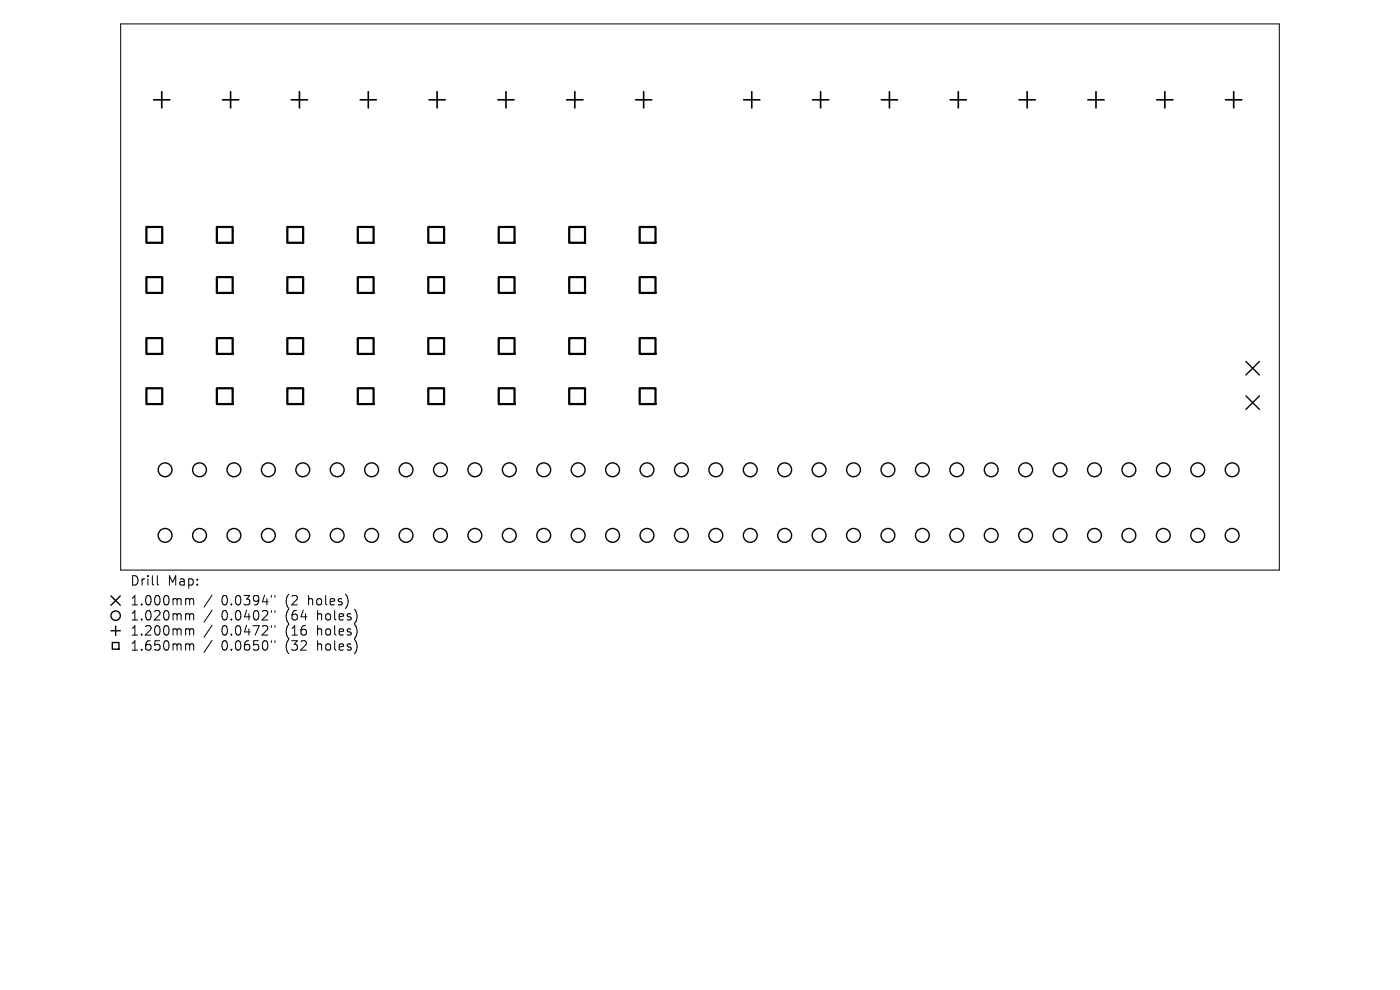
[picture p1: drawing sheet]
<svg xmlns="http://www.w3.org/2000/svg" width="297mm" height="210mm" viewBox="0 0 297 210" stroke-linecap="round" stroke-linejoin="round" font-family="sans-serif">
<defs><g id="words">
<g font-size="2.8">
<text x="27.5" y="124.5">Drill</text>
<text x="35.5" y="124.5">Map:</text>
<text x="27.5" y="128.7">1.000mm</text>
<text x="27.5" y="131.9">1.020mm</text>
<text x="47" y="128.7">0.0394&quot;</text>
<text x="47" y="131.9">0.0402&quot;</text>
<text x="60.7" y="128.7">(2</text>
<text x="60.7" y="131.9">(64</text>
<text x="65.7" y="128.7">holes)</text>
<text x="67.6" y="131.9">holes)</text>
<text x="27.5" y="135.1">1.200mm</text>
<text x="47" y="135.1">0.0472&quot;</text>
<text x="60.7" y="135.1">(16</text>
<text x="67.6" y="135.1">holes)</text>
<text x="27.5" y="138.3">1.650mm</text>
<text x="47" y="138.3">0.0650&quot;</text>
<text x="60.7" y="138.3">(32</text>
<text x="67.6" y="138.3">holes)</text>
</g>
</g></defs>
<g fill="none" stroke="#000" stroke-width=".21">
<path d="M25.6 5.1h245.8v115.8h-245.8zM33.4 122.1v1.7l.3 .3M39.7 127l.4 .1 .1 .2M39.7 130.2h.2l.3 .3M39.7 133.4l.4 .1 .1 .2M39.7 136.6l.4 .1 .1 .2M40.2 127.3l.3-.3 .5 .1 .1 1.2M40.2 127.3v1M40.2 130.5v1M40.2 133.7v1M40.2 136.9v1M40.2 130.5l.3-.3 .5 .1 .1 1.2"/>
<path d="M40.2 133.7l.3-.3 .5 .1 .1 1.2M40.2 136.9l.3-.3 .5 .1 .1 1.2M45 126.2l-1.7 2.6M45 129.4l-1.7 2.6M45 132.6l-1.7 2.6M45 135.8l-1.7 2.6M57.6 126.3v.4M57.6 129.5v.4M57.6 132.7v.4M57.6 135.9v.4M58.3 126.3v.4M58.3 129.5v.4"/>
<path d="M58.3 132.7v.4M58.3 135.9v.4"/>
</g>
<g fill="none" stroke="#000" stroke-width=".29">
<path d="M264.3 76.7l2.9 2.8M267.2 76.7l-2.9 2.8M264.3 84l2.9 2.8M267.2 84l-2.9 2.8M23.5 126.4l2 2M23.5 133.8h2M23.8 136.3h1.4v1.4h-1.4zM24.5 132.8v2M25.5 126.4l-2 2"/>
<circle cx="35" cy="99.7" r="1.47"/>
<circle cx="42.3" cy="99.7" r="1.47"/>
<circle cx="49.6" cy="99.7" r="1.47"/>
<circle cx="56.9" cy="99.7" r="1.47"/>
<circle cx="64.2" cy="99.7" r="1.47"/>
<circle cx="71.5" cy="99.7" r="1.47"/>
<circle cx="78.8" cy="99.7" r="1.47"/>
<circle cx="86.1" cy="99.7" r="1.47"/>
<circle cx="93.4" cy="99.7" r="1.47"/>
<circle cx="100.7" cy="99.7" r="1.47"/>
<circle cx="108" cy="99.7" r="1.47"/>
<circle cx="115.3" cy="99.7" r="1.47"/>
<circle cx="122.7" cy="99.7" r="1.47"/>
<circle cx="130" cy="99.7" r="1.47"/>
<circle cx="137.3" cy="99.7" r="1.47"/>
<circle cx="144.6" cy="99.7" r="1.47"/>
<circle cx="151.9" cy="99.7" r="1.47"/>
<circle cx="159.2" cy="99.7" r="1.47"/>
<circle cx="166.5" cy="99.7" r="1.47"/>
<circle cx="173.8" cy="99.7" r="1.47"/>
<circle cx="181.1" cy="99.7" r="1.47"/>
<circle cx="188.4" cy="99.7" r="1.47"/>
<circle cx="195.7" cy="99.7" r="1.47"/>
<circle cx="203" cy="99.7" r="1.47"/>
<circle cx="210.3" cy="99.7" r="1.47"/>
<circle cx="217.6" cy="99.7" r="1.47"/>
<circle cx="224.9" cy="99.7" r="1.47"/>
<circle cx="232.2" cy="99.7" r="1.47"/>
<circle cx="239.5" cy="99.7" r="1.47"/>
<circle cx="246.8" cy="99.7" r="1.47"/>
<circle cx="254.1" cy="99.7" r="1.47"/>
<circle cx="261.4" cy="99.7" r="1.47"/>
<circle cx="35" cy="113.6" r="1.47"/>
<circle cx="42.3" cy="113.6" r="1.47"/>
<circle cx="49.6" cy="113.6" r="1.47"/>
<circle cx="56.9" cy="113.6" r="1.47"/>
<circle cx="64.2" cy="113.6" r="1.47"/>
<circle cx="71.5" cy="113.6" r="1.47"/>
<circle cx="78.8" cy="113.6" r="1.47"/>
<circle cx="86.1" cy="113.6" r="1.47"/>
<circle cx="93.4" cy="113.6" r="1.47"/>
<circle cx="100.7" cy="113.6" r="1.47"/>
<circle cx="108" cy="113.6" r="1.47"/>
<circle cx="115.3" cy="113.6" r="1.47"/>
<circle cx="122.7" cy="113.6" r="1.47"/>
<circle cx="130" cy="113.6" r="1.47"/>
<circle cx="137.3" cy="113.6" r="1.47"/>
<circle cx="144.6" cy="113.6" r="1.47"/>
<circle cx="151.9" cy="113.6" r="1.47"/>
<circle cx="159.2" cy="113.6" r="1.47"/>
<circle cx="166.5" cy="113.6" r="1.47"/>
<circle cx="173.8" cy="113.6" r="1.47"/>
<circle cx="181.1" cy="113.6" r="1.47"/>
<circle cx="188.4" cy="113.6" r="1.47"/>
<circle cx="195.7" cy="113.6" r="1.47"/>
<circle cx="203" cy="113.6" r="1.47"/>
<circle cx="210.3" cy="113.6" r="1.47"/>
<circle cx="217.6" cy="113.6" r="1.47"/>
<circle cx="224.9" cy="113.6" r="1.47"/>
<circle cx="232.2" cy="113.6" r="1.47"/>
<circle cx="239.5" cy="113.6" r="1.47"/>
<circle cx="246.8" cy="113.6" r="1.47"/>
<circle cx="254.1" cy="113.6" r="1.47"/>
<circle cx="261.4" cy="113.6" r="1.47"/>
<circle cx="24.5" cy="130.6" r="1"/>
</g>
<g fill="none" stroke="#000" stroke-width=".34">
<path d="M34.3 19.4v3.5M48.9 19.4v3.5M63.5 19.4v3.5M78.1 19.4v3.5M92.7 19.4v3.5M107.3 19.4v3.5M121.9 19.4v3.5M136.5 19.4v3.5M159.5 19.4v3.5M174.1 19.4v3.5M188.7 19.4v3.5M203.3 19.4v3.5"/>
<path d="M217.9 19.4v3.5M232.5 19.4v3.5M247.1 19.4v3.5M261.7 19.4v3.5M32.6 21.2h3.4M47.2 21.2h3.4M61.8 21.2h3.4M76.4 21.2h3.5M91 21.2h3.5M105.6 21.2h3.5M120.2 21.2h3.5M134.8 21.2h3.5"/>
<path d="M157.8 21.2h3.4M172.4 21.2h3.4M187 21.2h3.4M201.6 21.2h3.4M216.2 21.2h3.4M230.8 21.2h3.4M245.4 21.2h3.4M260 21.2h3.4"/>
</g>
<g fill="none" stroke="#000" stroke-width=".47">
<path d="M31.1 48.1h3.3v3.4h-3.3zM31.1 58.8h3.3v3.3h-3.3zM46 48.1h3.4v3.4h-3.4zM46 58.8h3.4v3.3h-3.4zM61 48.1h3.3v3.4h-3.3zM61 58.8h3.3v3.3h-3.3zM75.9 48.1h3.4v3.4h-3.4zM75.9 58.8h3.4v3.3h-3.4zM90.9 48.1h3.3v3.4h-3.3zM90.9 58.8h3.3v3.3h-3.3zM105.8 48.1h3.4v3.4h-3.4zM105.8 58.8h3.4v3.3h-3.4z"/>
<path d="M120.8 48.1h3.3v3.4h-3.3zM120.8 58.8h3.3v3.3h-3.3zM135.7 48.1h3.4v3.4h-3.4zM135.7 58.8h3.4v3.3h-3.4zM31.1 71.7h3.3v3.4h-3.3zM46 71.7h3.4v3.4h-3.4zM61 71.7h3.3v3.4h-3.3zM75.9 71.7h3.4v3.4h-3.4zM90.9 71.7h3.3v3.4h-3.3zM105.8 71.7h3.4v3.4h-3.4zM120.8 71.7h3.3v3.4h-3.3zM135.7 71.7h3.4v3.4h-3.4z"/>
<path d="M31.1 82.4h3.3v3.3h-3.3zM46 82.4h3.4v3.3h-3.4zM61 82.4h3.3v3.3h-3.3zM75.9 82.4h3.4v3.3h-3.4zM90.9 82.4h3.3v3.3h-3.3zM105.8 82.4h3.4v3.3h-3.4zM120.8 82.4h3.3v3.3h-3.3zM135.7 82.4h3.4v3.3h-3.4z"/>
</g>
<use href="#words"/>
</svg>
